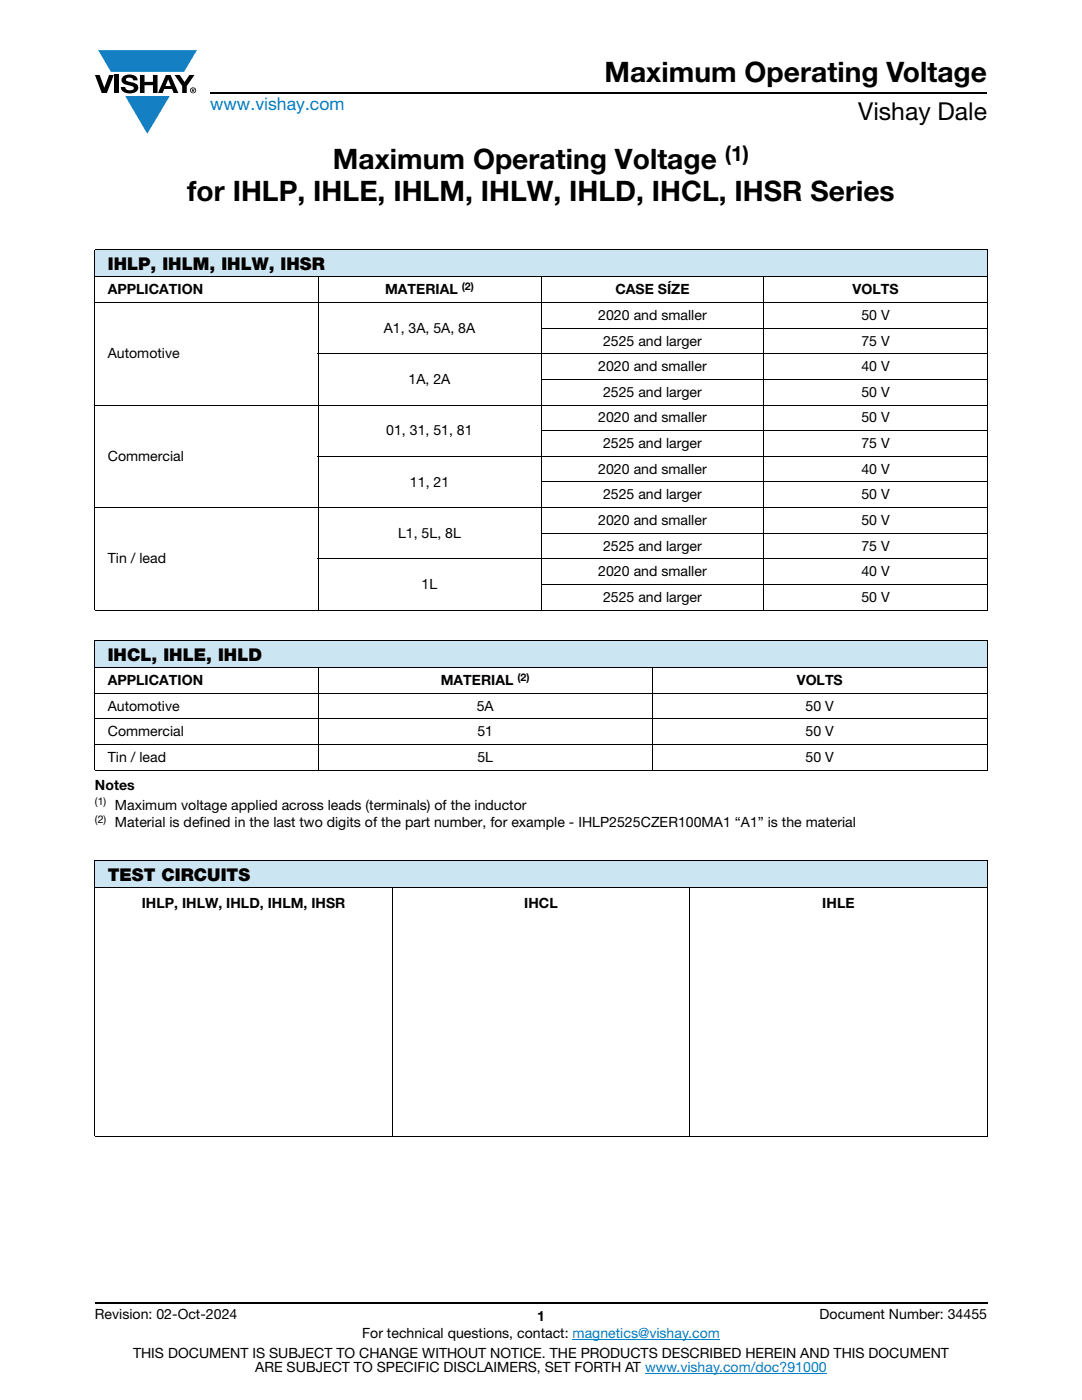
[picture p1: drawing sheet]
<svg xmlns="http://www.w3.org/2000/svg" width="216mm" height="279mm" viewBox="0 0 216 279" stroke-linecap="round" stroke-linejoin="round" font-family="sans-serif">
<defs><g id="words">
<g font-size="5.6">
<text x="120.6" y="16.4">Maximum Operating Voltage</text>
<text x="66.4" y="33.8">Maximum Operating Voltage</text>
<text x="37.3" y="40.1">for IHLP, IHLE, IHLM, IHLW, IHLD, IHCL, IHSR Series</text>
</g>
<text font-size="4.9" x="171.3" y="24">Vishay Dale</text>
<text font-size="4.2" x="144.6" y="32.1">(1)</text>
<text font-size="3.5" fill="#007ec4" x="42" y="21.9">www.vishay.com</text>
<g font-size="3.5">
<text x="21.5" y="53.9">IHLP, IHLM, IHLW, IHSR</text>
<text x="21.5" y="131.9">IHCL, IHLE, IHLD</text>
<text x="21.5" y="175.8">TEST CIRCUITS</text>
</g>
<g font-size="2.8">
<text x="21.5" y="58.7">APPLICATION</text>
<text x="76.8" y="58.7">MATERIAL</text>
<text x="122.8" y="58.7">CASE SÍZE</text>
<text x="170.1" y="58.7">VOLTS</text>
<text x="119.4" y="63.8">2020 and smaller</text>
<text x="171.9" y="63.8">50 V</text>
<text x="21.5" y="71.5">Automotive</text>
<text x="76.6" y="66.4">A1, 3A, 5A, 8A</text>
<text x="120.3" y="69">2525 and larger</text>
<text x="171.9" y="69">75 V</text>
<text x="81.5" y="76.6">1A, 2A</text>
<text x="119.4" y="74.1">2020 and smaller</text>
<text x="171.9" y="74.1">40 V</text>
<text x="120.3" y="79.2">2525 and larger</text>
<text x="171.9" y="79.2">50 V</text>
<text x="77.1" y="86.8">01, 31, 51, 81</text>
<text x="119.4" y="84.3">2020 and smaller</text>
<text x="120.3" y="89.4">2525 and larger</text>
<text x="171.9" y="84.3">50 V</text>
<text x="171.9" y="89.4">75 V</text>
<text x="21.5" y="92">Commercial</text>
<text x="119.4" y="94.5">2020 and smaller</text>
<text x="171.9" y="94.5">40 V</text>
<text x="81.8" y="97.1">11, 21</text>
<text x="120.3" y="99.7">2525 and larger</text>
<text x="171.9" y="99.7">50 V</text>
<text x="79.4" y="107.3">L1, 5L, 8L</text>
<text x="119.4" y="104.8">2020 and smaller</text>
<text x="171.9" y="104.8">50 V</text>
<text x="21.5" y="112.4">Tin / lead</text>
<text x="120.3" y="109.9">2525 and larger</text>
<text x="171.9" y="109.9">75 V</text>
<text x="84.1" y="117.6">1L</text>
<text x="119.4" y="115">2020 and smaller</text>
<text x="171.9" y="115">40 V</text>
<text x="120.3" y="120.1">2525 and larger</text>
<text x="171.9" y="120.1">50 V</text>
<text x="21.5" y="136.7">APPLICATION</text>
<text x="88" y="136.7">MATERIAL</text>
<text x="159" y="136.7">VOLTS</text>
<text x="21.5" y="141.8">Automotive</text>
<text x="95.1" y="141.8">5A</text>
<text x="160.8" y="141.8">50 V</text>
<text x="21.5" y="147">Commercial</text>
<text x="95.2" y="147">51</text>
<text x="160.8" y="147">50 V</text>
<text x="21.5" y="152.1">Tin / lead</text>
<text x="95.2" y="152.1">5L</text>
<text x="160.8" y="152.1">50 V</text>
<text x="18.9" y="157.7">Notes</text>
<text x="22.9" y="161.6">Maximum voltage applied across leads (terminals) of the inductor</text>
<text x="22.9" y="165.1">Material is defined in the last two digits of the part number, for example - IHLP2525CZER100MA1 “A1” is the material</text>
<text x="28.3" y="181.1">IHLP, IHLW, IHLD, IHLM, IHSR</text>
<text x="104.6" y="181.1">IHCL</text>
<text x="164.1" y="181.1">IHLE</text>
<text x="18.9" y="263.3">Revision: 02-Oct-2024</text>
<text x="107.2" y="263.6">1</text>
<text x="163.6" y="263.3">Document Number: 34455</text>
<text x="72.3" y="267.1">For technical questions, contact: magnetics@vishay.com</text>
<text x="26.5" y="271">THIS DOCUMENT IS SUBJECT TO CHANGE WITHOUT NOTICE. THE PRODUCTS DESCRIBED HEREIN AND THIS DOCUMENT</text>
<text x="50.9" y="273.8">ARE SUBJECT TO SPECIFIC DISCLAIMERS, SET FORTH AT www.vishay.com/doc?91000</text>
</g>
<g font-size="2.1">
<text x="92.1" y="57.9">(2)</text>
<text x="103.3" y="135.9">(2)</text>
<text x="18.9" y="160.7">(1)</text>
<text x="18.9" y="164.3">(2)</text>
</g>
</g></defs>
<g fill="#147fc3">
<path d="M19.6 10h19.7l-2.6 4.3h-1.1h-13.5z"/>
<path d="M25 19.2h8.9l-4.5 7.5z"/>
</g>
<g fill="#000">
<path d="M18.9 15h1l.9 2.5 1-2.5h.9l-1.4 3.6h-1zM22.9 15h.9v3.6h-.9zM24.6 15.3a2.1 2.1 0 0 1 2.8 .3l.1 .4h-.9a.79 .79 0 0 0-.7-.5 .79 .79 0 0 0-.8 .4l.3 .3 1 .2a1.08 1.08 0 0 1 1.2 1 1.08 1.08 0 0 1-1.1 1.2 1.73 1.73 0 0 1-2.4-1.2h.9a.96 .96 0 0 0 .8 .6 .96 .96 0 0 0 .9-.4 1.31 1.31 0 0 0-1.2-.6 1.03 1.03 0 0 1-1.1-.6 1.03 1.03 0 0 1 .2-1.1zM27.9 15h.9v1.3h1.7v-1.3h.9v3.6h-.9v-1.6h-1.7v1.6h-.9zM34.8 15h1.1l.9 1.4 1-1.4h1l-1.5 2.2v1.4h-.9v-1.4z"/>
<path d="M33.6 15.9l.5 1.3h-1.1zM33.1 15l-1.6 3.6h1l.3-.8h1.5l.3 .8h1l-1.6-3.6z"/>
<path d="M38.4 17.8h.2v.2h-.2zM38.3 17.7v.7h.1v-.3l.4 .3-.2-.3 .2-.2-.1-.2z"/>
<path d="M38.1 18a.46 .46 0 0 1 .9 0 .46 .46 0 0 1-.9 0zM37.9 18a.6 .6 0 0 0 1.2 0 .6 .6 0 0 0-1.2 0z"/>
</g>
<path d="M42 18.6h155M18.9 260h178.1" fill="none" stroke="#000" stroke-width=".36"/>
<path d="M114.3 267.3h29.3M128.7 274h36.3" fill="none" stroke="#007ec4" stroke-width=".2"/>
<g fill="#cce5f3">
<path d="M18.9 49.7h178.1v5.5h-178.1z"/>
<path d="M18.9 127.7h178.1v5.5h-178.1z"/>
<path d="M18.9 171.7h178.1v5.5h-178.1z"/>
</g>
<g fill="none" stroke="#000" stroke-width=".2">
<path d="M18.9 49.7h178.1M18.9 55.2h178.1M18.9 49.8v71.9M63.5 55.2v66.6M107.9 55.2v66.6M152.4 55.2v66.6M197 49.8v71.9M18.9 60.4h178.1M63.4 70.6h133.6M107.9 65.5h89.1M107.9 75.7h89.1M18.9 80.8h178.1"/>
<path d="M63.4 91.1h133.6M107.9 85.9h89.1M107.9 96.2h89.1M18.9 101.3h178.1M63.4 111.5h133.6M107.9 106.4h89.1M107.9 116.6h89.1M18.9 121.8h178.1M18.9 127.7h178.1M18.9 133.2h178.1M18.9 138.4h178.1M18.9 127.8v25.8"/>
<path d="M63.5 133.2v20.6M130.2 133.2v20.6M197 127.8v25.8M18.9 143.5h178.1M18.9 148.6h178.1M18.9 153.7h178.1M18.9 171.7h178.1M18.9 177.2h178.1M18.9 171.8v54.9M78.3 177.1v49.8M137.6 177.1v49.8M197 171.8v54.9"/>
<path d="M18.9 226.8h178.1"/>
</g>
<use href="#words"/>
</svg>
